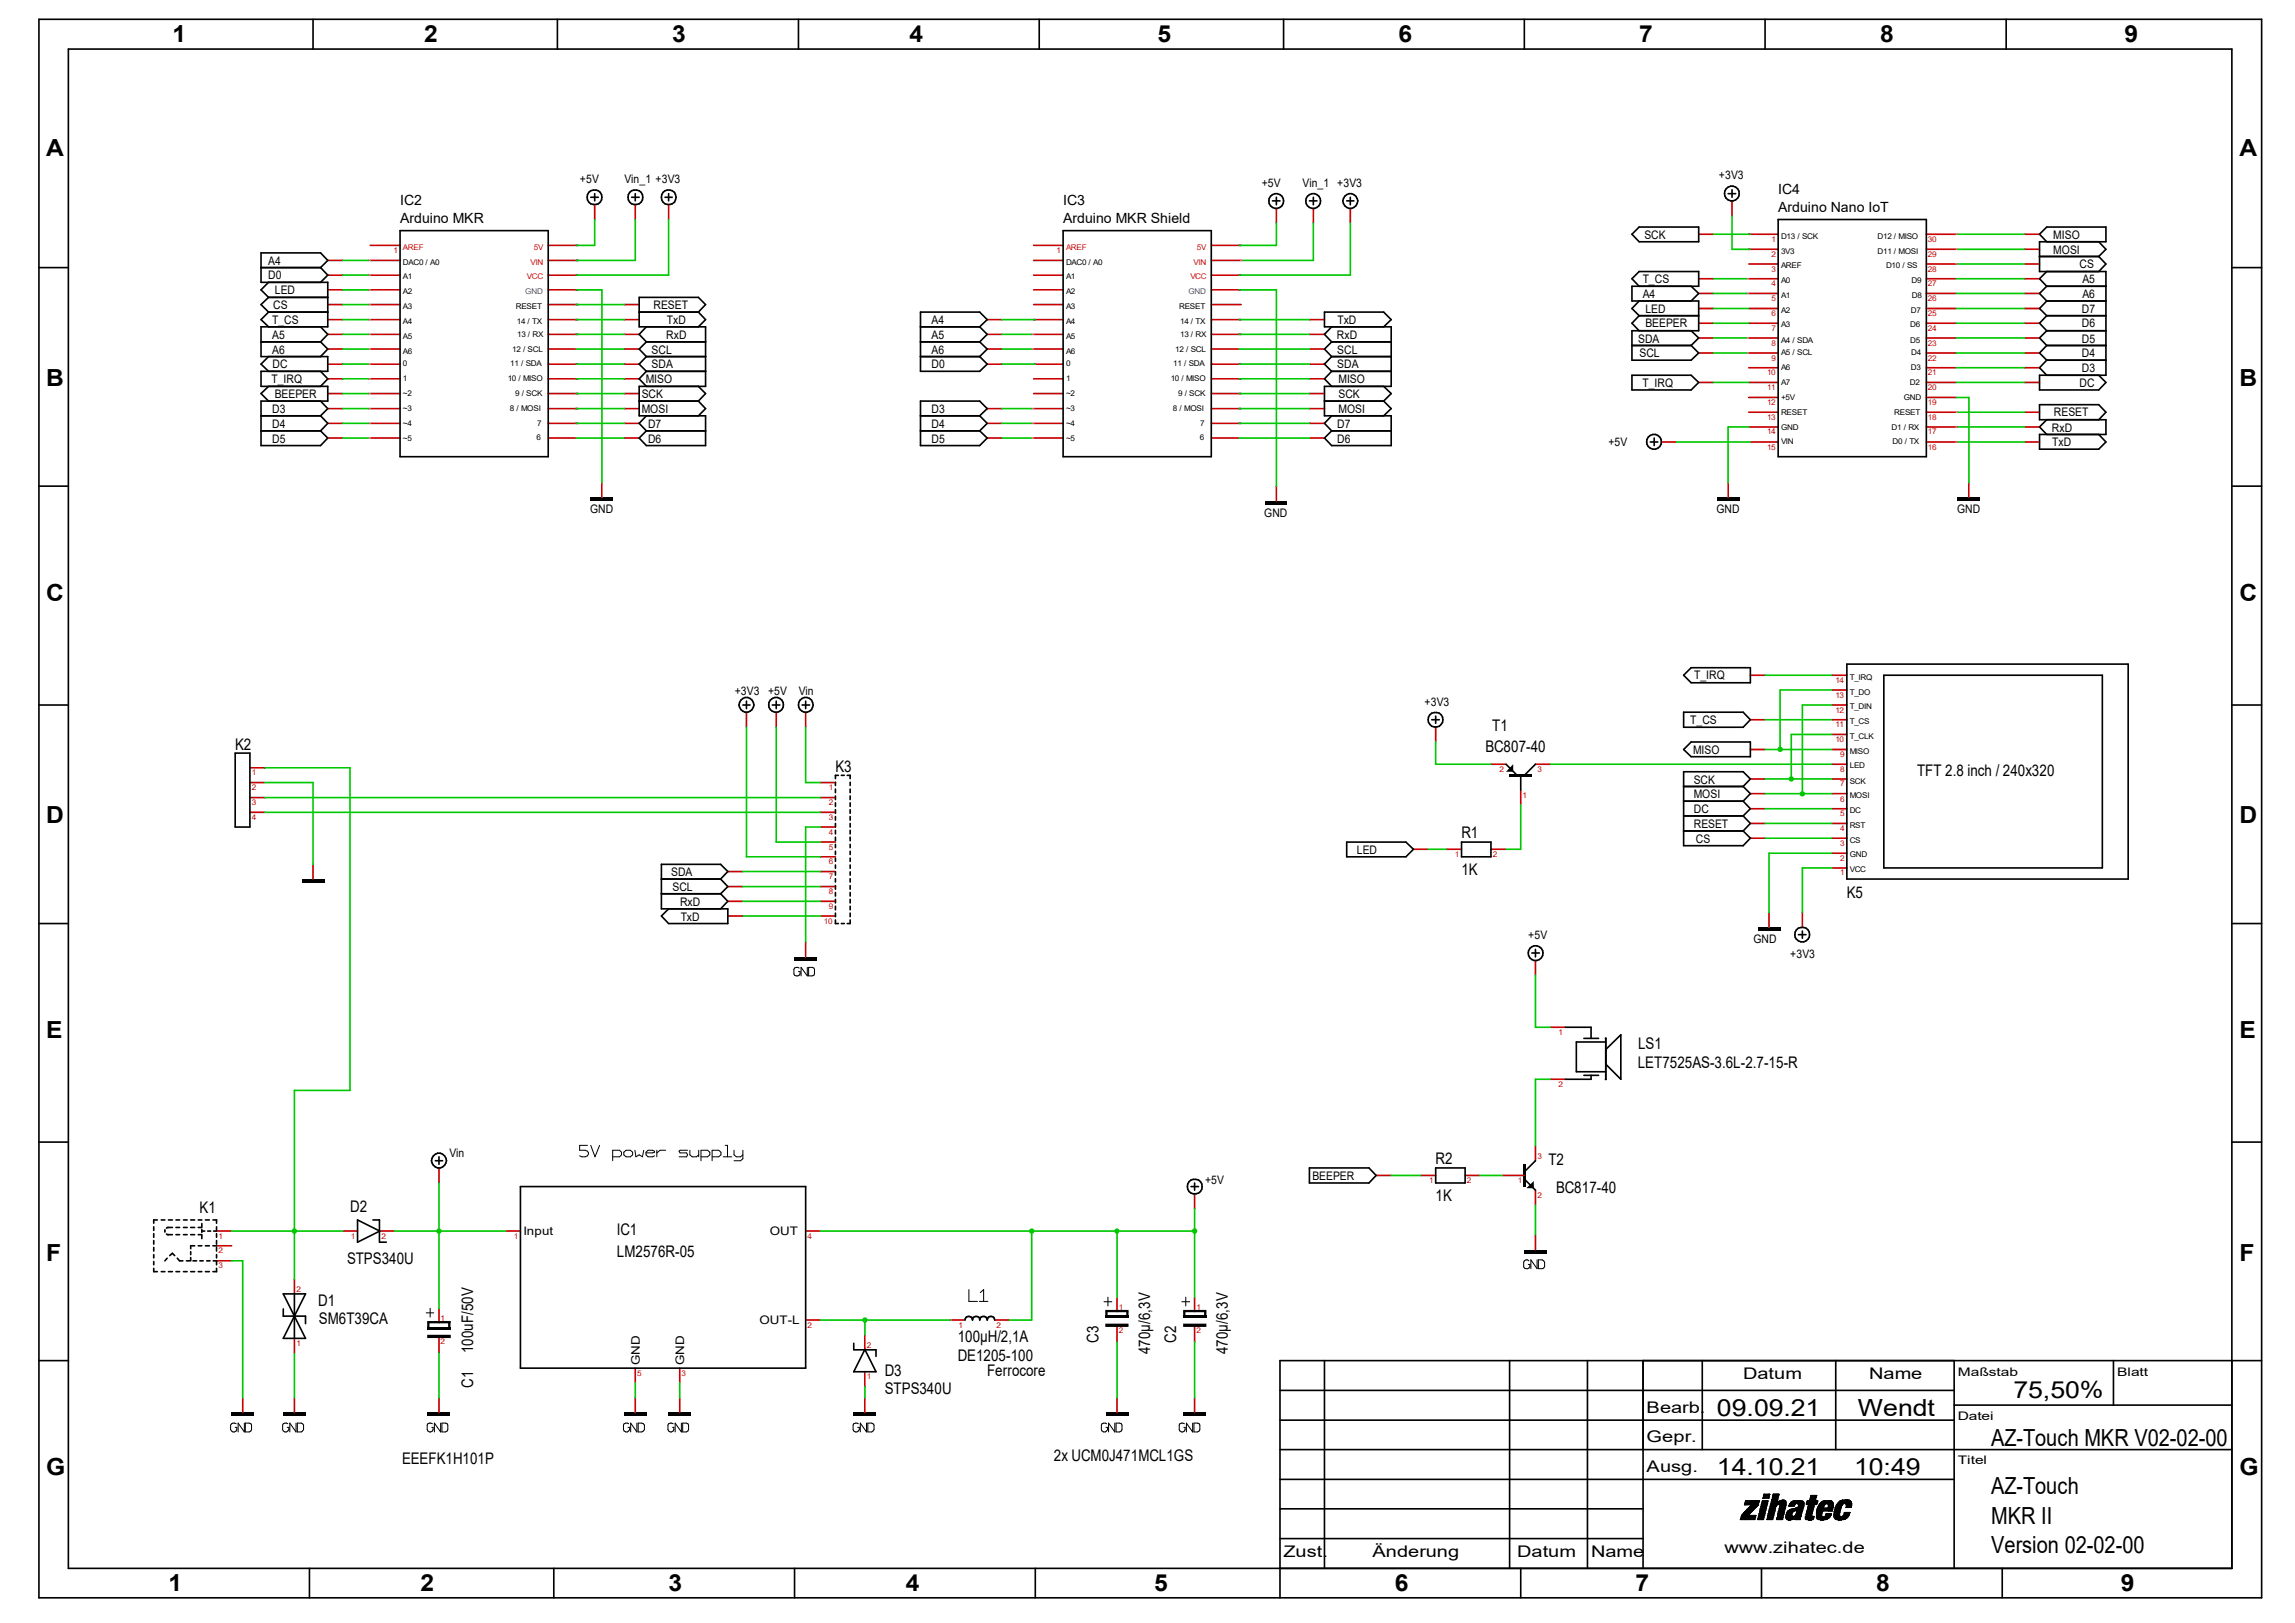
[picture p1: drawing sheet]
<svg xmlns="http://www.w3.org/2000/svg" width="297mm" height="210mm" viewBox="0 0 297 210" stroke-linecap="round" stroke-linejoin="round" font-family="sans-serif">
<defs><g id="words">
<g font-size="3" fill="#000001">
<text x="22.3" y="5.4">1</text>
<text x="54.9" y="5.4">2</text>
<text x="87" y="5.4">3</text>
<text x="117.7" y="5.4">4</text>
<text x="149.8" y="5.4">5</text>
<text x="181" y="5.4">6</text>
<text x="212.1" y="5.4">7</text>
<text x="243.3" y="5.4">8</text>
<text x="275" y="5.4">9</text>
<text x="6" y="20.2">A</text>
<text x="289.8" y="20.2">A</text>
<text x="6" y="50">B</text>
<text x="289.8" y="50">B</text>
<text x="6" y="77.8">C</text>
<text x="289.8" y="77.8">C</text>
<text x="6" y="106.6">D</text>
<text x="289.8" y="106.6">D</text>
<text x="6" y="134.4">E</text>
<text x="289.8" y="134.4">E</text>
<text x="6" y="163.2">F</text>
<text x="289.8" y="163.2">F</text>
<text x="222.2" y="183.3">09.09.21</text>
<text x="240.5" y="183.3">Wendt</text>
<text x="260.6" y="180.9">75,50%</text>
<text x="6" y="190.9">G</text>
<text x="222.2" y="190.9">14.10.21</text>
<text x="239.9" y="190.9">10:49</text>
<text x="257.7" y="187.1">AZ-Touch MKR V02-02-00</text>
<text x="289.8" y="190.9">G</text>
<text x="257.7" y="197.2">MKR II</text>
<text x="257.7" y="193.3">AZ-Touch</text>
<text x="257.7" y="201">Version 02-02-00</text>
<text x="21.8" y="205.8">1</text>
<text x="54.4" y="205.8">2</text>
<text x="86.5" y="205.8">3</text>
<text x="117.2" y="205.8">4</text>
<text x="149.4" y="205.8">5</text>
<text x="180.5" y="205.8">6</text>
<text x="211.7" y="205.8">7</text>
<text x="242.8" y="205.8">8</text>
<text x="274.5" y="205.8">9</text>
</g>
<g font-size="2.1" fill="#000001">
<text x="193.1" y="94.6">T1</text>
<text x="30.4" y="97">K2</text>
<text x="108.1" y="99.9">K3</text>
<text x="192.2" y="97.3">BC807-40</text>
<text x="248.1" y="100.4">TFT 2.8 inch / 240x320</text>
<text x="189.1" y="113.3">1K</text>
<text x="189.1" y="108.5">R1</text>
<text x="239" y="116.2">K5</text>
<text x="212" y="135.8">LS1</text>
<text x="212" y="138.3">LET7525AS-3.6L-2.7-15-R</text>
<text x="185.8" y="155.4">1K</text>
<text x="185.8" y="150.7">R2</text>
<text x="200.4" y="150.7">T2</text>
<text x="201.4" y="154.4">BC817-40</text>
<text x="25.8" y="157">K1</text>
<text x="45.3" y="156.9">D2</text>
<text x="79.8" y="159.8">IC1</text>
<text x="44.9" y="163.6">STPS340U</text>
<text x="79.8" y="162.6">LM2576R-05</text>
<text x="41.2" y="169">D1</text>
<text x="41.3" y="171.4">SM6T39CA</text>
<text x="123.9" y="173.7">100µH/2,1A</text>
<text x="142.2" y="173.8" transform="rotate(-90 142.2 173.8)">C3</text>
<text x="152.2" y="173.8" transform="rotate(-90 152.2 173.8)">C2</text>
<text x="61.2" y="179.6" transform="rotate(-90 61.2 179.6)">C1</text>
<text x="61.2" y="175.1" transform="rotate(-90 61.2 175.1)">100uF/50V</text>
<text x="114.5" y="178">D3</text>
<text x="123.9" y="176.1">DE1205-100</text>
<text x="127.8" y="178">Ferrocore</text>
<text x="148.8" y="175.2" transform="rotate(-90 148.8 175.2)">470µ/6,3V</text>
<text x="158.9" y="175.2" transform="rotate(-90 158.9 175.2)">470µ/6,3V</text>
<text x="225.6" y="178.5">Datum</text>
<text x="241.9" y="178.5">Name</text>
<text x="114.5" y="180.4">STPS340U</text>
<text x="213.1" y="182.8">Bearb.</text>
<text x="52" y="189.5">EEEFK1H101P</text>
<text x="136.4" y="189">2x UCM0J471MCL1GS</text>
<text x="213.1" y="190.5">Ausg.</text>
<text x="213.1" y="186.6">Gepr.</text>
<text x="166.1" y="201.5">Zust.</text>
<text x="177.6" y="201.5">Änderung</text>
<text x="196.3" y="201.5">Datum</text>
<text x="205.9" y="201.5">Name</text>
<text x="223.2" y="201">www.zihatec.de</text>
</g>
<g font-size="1.8" fill="#000001">
<text x="51.8" y="28.9">Arduino MKR</text>
<text x="51.8" y="26.5">IC2</text>
<text x="137.6" y="28.9">Arduino MKR Shield</text>
<text x="137.6" y="26.5">IC3</text>
<text x="230.1" y="27.4">Arduino Nano IoT</text>
<text x="230.1" y="25.1">IC4</text>
</g>
<g font-size="1.5" fill="#000001">
<text x="75.1" y="23.7">+5V</text>
<text x="80.8" y="23.7">Vin_1 +3V3</text>
<text x="222.5" y="23.2">+3V3</text>
<text x="163.3" y="24.2">+5V</text>
<text x="168.6" y="24.2">Vin_1 +3V3</text>
<text x="34.7" y="34.2">A4</text>
<text x="212.8" y="30.9">SCK</text>
<text x="265.7" y="32.8">MOSI</text>
<text x="265.7" y="30.9">MISO</text>
<text x="269.1" y="34.7">CS</text>
<text x="34.7" y="36.2">D0</text>
<text x="35.2" y="41.9">T_CS</text>
<text x="35.3" y="40">CS</text>
<text x="35.6" y="38.1">LED</text>
<text x="84.6" y="40">RESET</text>
<text x="86.3" y="41.9">TxD</text>
<text x="120.6" y="41.9">A4</text>
<text x="173.1" y="41.9">TxD</text>
<text x="212.6" y="36.7">T_CS</text>
<text x="212.6" y="38.6">A4</text>
<text x="212.9" y="40.5">LED</text>
<text x="269.4" y="40.5">D7</text>
<text x="269.5" y="38.6">A6</text>
<text x="269.5" y="36.7">A5</text>
<text x="35.2" y="45.8">A6</text>
<text x="35.2" y="43.8">A5</text>
<text x="35.3" y="47.7">DC</text>
<text x="84.3" y="47.7">SDA</text>
<text x="84.3" y="45.8">SCL</text>
<text x="86.2" y="43.8">RxD</text>
<text x="120.6" y="47.7">D0</text>
<text x="120.6" y="45.8">A6</text>
<text x="120.6" y="43.8">A5</text>
<text x="173" y="43.8">RxD</text>
<text x="173.1" y="47.7">SDA</text>
<text x="173.1" y="45.8">SCL</text>
<text x="212" y="44.3">SDA</text>
<text x="212.2" y="46.2">SCL</text>
<text x="212.9" y="42.4">BEEPER</text>
<text x="269.4" y="42.4">D6</text>
<text x="269.4" y="44.3">D5</text>
<text x="269.4" y="46.2">D4</text>
<text x="35.1" y="49.6">T_IRQ</text>
<text x="35.2" y="53.4">D3</text>
<text x="35.6" y="51.5">BEEPER</text>
<text x="83.1" y="51.5">SCK</text>
<text x="83.1" y="53.4">MOSI</text>
<text x="83.6" y="49.6">MISO</text>
<text x="120.6" y="53.4">D3</text>
<text x="173.2" y="49.6">MISO</text>
<text x="173.2" y="51.5">SCK</text>
<text x="173.2" y="53.4">MOSI</text>
<text x="212.6" y="50.1">T_IRQ</text>
<text x="265.8" y="53.9">RESET</text>
<text x="269.1" y="50.1">DC</text>
<text x="269.4" y="48.1">D3</text>
<text x="35.2" y="57.3">D5</text>
<text x="35.2" y="55.3">D4</text>
<text x="83.9" y="57.3">D6</text>
<text x="83.9" y="55.3">D7</text>
<text x="120.6" y="57.3">D5</text>
<text x="120.6" y="55.3">D4</text>
<text x="173.1" y="57.3">D6</text>
<text x="173.1" y="55.3">D7</text>
<text x="208.2" y="57.7">+5V</text>
<text x="265.6" y="55.8">RxD</text>
<text x="265.6" y="57.7">TxD</text>
<text x="76.4" y="66.4">GND</text>
<text x="163.6" y="66.9">GND</text>
<text x="222.1" y="66.4">GND</text>
<text x="253.3" y="66.4">GND</text>
<text x="95.1" y="89.9">+3V3</text>
<text x="99.4" y="89.9">+5V</text>
<text x="103.4" y="89.9">Vin</text>
<text x="219.2" y="87.9">T_IRQ</text>
<text x="184.4" y="91.3">+3V3</text>
<text x="218.7" y="93.7">T_CS</text>
<text x="219.1" y="97.5">MISO</text>
<text x="219.2" y="101.4">SCK</text>
<text x="219.2" y="103.3">MOSI</text>
<text x="219.2" y="105.2">DC</text>
<text x="219.2" y="107.1">RESET</text>
<text x="86.9" y="113.4">SDA</text>
<text x="175.6" y="110.5">LED</text>
<text x="219.5" y="109.1">CS</text>
<text x="87" y="115.3">SCL</text>
<text x="88" y="117.2">RxD</text>
<text x="88.1" y="119.1">TxD</text>
<text x="197.8" y="121.5">+5V</text>
<text x="226.9" y="122">GND</text>
<text x="231.7" y="123.9">+3V3</text>
<text x="58.2" y="149.8">Vin</text>
<text x="156" y="153.2">+5V</text>
<text x="169.8" y="152.7">BEEPER</text>
<text x="67.7" y="159.8">Input</text>
<text x="99.6" y="159.8">OUT</text>
<text x="98.3" y="171.4">OUT-L</text>
<text x="82.8" y="176.7" transform="rotate(-90 82.8 176.7)">GND</text>
<text x="88.6" y="176.7" transform="rotate(-90 88.6 176.7)">GND</text>
<text x="253.4" y="178">Maßstab</text>
<text x="274" y="178">Blatt</text>
<text x="253.4" y="183.8">Datei</text>
<text x="253.4" y="189.5">Titel</text>
</g>
<g font-size="1" fill="#c80000">
<text x="50.9" y="32.7">1</text>
<text x="136.7" y="32.7">1</text>
<text x="229.3" y="35.1">3</text>
<text x="229.3" y="33.2">2</text>
<text x="229.3" y="31.3">1</text>
<text x="249.5" y="35.1">28</text>
<text x="249.5" y="33.2">29</text>
<text x="249.5" y="31.3">30</text>
<text x="229.3" y="40.9">6</text>
<text x="229.3" y="39">5</text>
<text x="229.3" y="37">4</text>
<text x="249.5" y="40.9">25</text>
<text x="249.5" y="39">26</text>
<text x="249.5" y="37">27</text>
<text x="229.3" y="46.7">9</text>
<text x="229.3" y="44.7">8</text>
<text x="229.3" y="42.8">7</text>
<text x="249.5" y="46.7">22</text>
<text x="249.5" y="44.7">23</text>
<text x="249.5" y="42.8">24</text>
<text x="228.7" y="52.4">12</text>
<text x="228.7" y="50.5">11</text>
<text x="228.7" y="48.6">10</text>
<text x="249.5" y="52.4">19</text>
<text x="249.5" y="50.5">20</text>
<text x="249.5" y="48.6">21</text>
<text x="228.7" y="56.2">14</text>
<text x="228.7" y="54.3">13</text>
<text x="228.7" y="58.2">15</text>
<text x="249.5" y="58.2">16</text>
<text x="249.5" y="56.2">17</text>
<text x="249.5" y="54.3">18</text>
<text x="237.5" y="88.4">14</text>
<text x="237.5" y="90.3">13</text>
<text x="237.5" y="92.2">12</text>
<text x="237.5" y="94.1">11</text>
<text x="32.6" y="100.3">1</text>
<text x="194.1" y="99.9">2</text>
<text x="199" y="99.9">3</text>
<text x="237.5" y="96">10</text>
<text x="238.2" y="98">9</text>
<text x="238.2" y="99.9">8</text>
<text x="238.2" y="101.8">7</text>
<text x="32.6" y="106.1">4</text>
<text x="32.6" y="104.2">3</text>
<text x="32.6" y="102.3">2</text>
<text x="107.3" y="106.1">3</text>
<text x="107.3" y="104.2">2</text>
<text x="107.3" y="102.3">1</text>
<text x="197" y="103.2">1</text>
<text x="238.2" y="103.7">6</text>
<text x="238.2" y="105.6">5</text>
<text x="238.2" y="107.5">4</text>
<text x="107.3" y="113.8">7</text>
<text x="107.3" y="111.8">6</text>
<text x="107.3" y="109.9">5</text>
<text x="107.3" y="108">4</text>
<text x="188.3" y="110.9">1</text>
<text x="193.2" y="110.9">2</text>
<text x="238.2" y="109.5">3</text>
<text x="238.2" y="111.4">2</text>
<text x="238.2" y="113.3">1</text>
<text x="106.6" y="119.5">10</text>
<text x="107.3" y="117.6">9</text>
<text x="107.3" y="115.7">8</text>
<text x="201.7" y="133.9">1</text>
<text x="201.7" y="140.6">2</text>
<text x="199" y="149.9">3</text>
<text x="185" y="153.1">1</text>
<text x="189.8" y="153.1">2</text>
<text x="196.4" y="153.1">1</text>
<text x="199" y="155">2</text>
<text x="28.3" y="160.3">1</text>
<text x="45.4" y="160.3">1</text>
<text x="49.4" y="160.3">2</text>
<text x="66.5" y="160.3">1</text>
<text x="104.5" y="160.3">4</text>
<text x="28.3" y="162.2">2</text>
<text x="28.3" y="164.1">3</text>
<text x="38.4" y="167.2">2</text>
<text x="57" y="173.9">2</text>
<text x="57" y="170.9">1</text>
<text x="104.5" y="171.8">2</text>
<text x="124" y="171.8">1</text>
<text x="128.9" y="171.8">2</text>
<text x="144.8" y="172.5">2</text>
<text x="144.8" y="169.5">1</text>
<text x="154.9" y="172.5">2</text>
<text x="154.9" y="169.5">1</text>
<text x="38.4" y="174.2">1</text>
<text x="82.5" y="178">5</text>
<text x="88.2" y="178">3</text>
<text x="112.2" y="174.4">2</text>
<text x="112.2" y="178.5">1</text>
</g>
<g font-size="1" fill="#000001">
<text x="52.2" y="34.2">DAC0 / A0</text>
<text x="138" y="34.2">DAC0 / A0</text>
<text x="230.5" y="34.7">AREF</text>
<text x="230.5" y="32.8">3V3</text>
<text x="52.2" y="36.2">A1</text>
<text x="138" y="36.2">A1</text>
<text x="66.9" y="43.6">13 / RX</text>
<text x="152.7" y="43.6">13 / RX</text>
<text x="230.5" y="47.9">A6</text>
<text x="247.4" y="46">D4</text>
<text x="52.2" y="49.4">1</text>
<text x="66" y="53.2">8 / MOSI</text>
<text x="138" y="49.4">1</text>
<text x="151.8" y="53.2">8 / MOSI</text>
<text x="52.2" y="57">~5</text>
<text x="138" y="57">~5</text>
<text x="230.5" y="55.6">GND</text>
<text x="230.5" y="57.5">VIN</text>
<text x="244.8" y="55.6">D1 / RX</text>
<text x="239.4" y="87.9">T_IRQ</text>
<text x="239.4" y="89.9">T_DO</text>
<text x="239.4" y="91.8">T_DIN</text>
<text x="239.4" y="93.7">T_CS</text>
<text x="239.4" y="95.6">T_CLK</text>
<text x="239.4" y="97.5">MISO</text>
<text x="239.4" y="99.4">LED</text>
<text x="239.4" y="101.4">SCK</text>
<text x="239.4" y="103.3">MOSI</text>
<text x="239.4" y="105.2">DC</text>
<text x="239.4" y="107.1">RST</text>
<text x="239.4" y="109.1">CS</text>
<text x="239.4" y="111">GND</text>
<text x="239.4" y="112.9">VCC</text>
</g>
<g font-size="1" fill="#f00">
<text x="52.2" y="32.3">AREF</text>
<text x="68.7" y="34.2">VIN</text>
<text x="69.1" y="32.3">5V</text>
<text x="138" y="32.3">AREF</text>
<text x="154.5" y="34.2">VIN</text>
<text x="154.9" y="32.3">5V</text>
<text x="68.2" y="36.2">VCC</text>
<text x="154" y="36.2">VCC</text>
</g>
<g font-size="1">
<text x="230.5" y="30.9">D13 / SCK</text>
<text x="243" y="32.9">D11 / MOSI</text>
<text x="243" y="31">D12 / MISO</text>
<text x="244.1" y="34.7">D10 / SS</text>
<text x="52.2" y="41.9">A4</text>
<text x="52.2" y="40">A3</text>
<text x="52.2" y="38.1">A2</text>
<text x="66.8" y="40">RESET</text>
<text x="66.9" y="41.9">14 / TX</text>
<text x="138" y="41.9">A4</text>
<text x="138" y="40">A3</text>
<text x="138" y="38.1">A2</text>
<text x="152.6" y="40">RESET</text>
<text x="152.7" y="41.9">14 / TX</text>
<text x="230.5" y="40.5">A2</text>
<text x="230.5" y="38.6">A1</text>
<text x="230.5" y="36.7">A0</text>
<text x="247.3" y="40.5">D7</text>
<text x="247.4" y="36.7">D9</text>
<text x="247.4" y="38.6">D8</text>
<text x="52.2" y="47.4">0</text>
<text x="52.2" y="45.8">A6</text>
<text x="52.2" y="43.8">A5</text>
<text x="66" y="47.4">11 / SDA</text>
<text x="66.3" y="45.5">12 / SCL</text>
<text x="138" y="47.4">0</text>
<text x="138" y="45.8">A6</text>
<text x="138" y="43.8">A5</text>
<text x="151.8" y="47.4">11 / SDA</text>
<text x="152.1" y="45.5">12 / SCL</text>
<text x="230.5" y="46">A5 / SCL</text>
<text x="230.5" y="44.3">A4 / SDA</text>
<text x="230.5" y="42.4">A3</text>
<text x="247.2" y="44.3">D5</text>
<text x="247.2" y="42.4">D6</text>
<text x="247.3" y="47.9">D3</text>
<text x="52.2" y="53.2">~3</text>
<text x="52.2" y="51.3">~2</text>
<text x="65.7" y="49.4">10 / MISO</text>
<text x="66.7" y="51.3">9 / SCK</text>
<text x="138" y="53.2">~3</text>
<text x="138" y="51.3">~2</text>
<text x="151.5" y="49.4">10 / MISO</text>
<text x="152.5" y="51.3">9 / SCK</text>
<text x="230.5" y="53.7">RESET</text>
<text x="230.5" y="51.7">+5V</text>
<text x="230.5" y="49.8">A7</text>
<text x="245.1" y="53.7">RESET</text>
<text x="246.4" y="51.7">GND</text>
<text x="247.2" y="49.8">D2</text>
<text x="52.2" y="55.1">~4</text>
<text x="69.4" y="56.9">6</text>
<text x="69.5" y="55.1">7</text>
<text x="138" y="55.1">~4</text>
<text x="155.3" y="56.9">6</text>
<text x="155.3" y="55.1">7</text>
<text x="244.9" y="57.5">D0 / TX</text>
</g>
<g font-size="1" fill="#00f">
<text x="68" y="38.1">GND</text>
<text x="153.8" y="38.1">GND</text>
</g>
</g></defs>
<g fill="none" stroke="#000001" stroke-width=".13">
<path d="M76 148.2h-1v.6h.7l.3 .2 .2 .3a.74 .74 0 0 1-1.2 .3M76.5 148.2l.5 1.5 .6-1.5M79.3 149.7h.9l.2-.3v-.3l-.2-.3h-.9v1.4M80.7 149.1l.3-.3h.6l.3 .3v.3l-.3 .3h-.6l-.3-.3zM82.2 148.8l.1 .9 .4-.3 .4 .3 .2-.9M83.6 149.2h.9l.2-.1v-.1l-.2-.2h-.6l-.3 .3v.3l.3 .3h.6l.2-.1M85 148.8v.9M86.1 148.8h-.7l-.4 .4M89 148.8h-1l-.1 .2 .1 .2h.9l.1 .2-.1 .3h-1M89.3 148.8v.6l.3 .3h.5l.3-.3M90.4 148.8v.9M90.7 149.7h.9l.3-.3v-.3l-.3-.3h-.9v1.4"/>
<path d="M92.2 149.7h.8l.3-.3v-.3l-.3-.3h-.8v1.4M93.6 149.7h1.1M93.9 148.2h.2v1.5M95 148.8v.6l.3 .3h.5l.3-.3M96.1 148.8v1.1l-.3 .3h-.8M225.3 196.5h1.8M225.3 196.6h1.8M225.3 196.5v.1M225.3 196.3h1.9M225.3 196.4h1.9M225.3 196.3v.3M225.4 196.1h1.8"/>
<path d="M225.4 196.1v.5M225.8 194.7h1.8M225.8 194.6h1.8M225.8 194.6v.1h1.8M225.8 194.4h1.8M225.8 194.4v.3M225.9 194.2h1.8M225.9 194.3h1.8M226.4 196.1l-1-.1v.6M226.6 194.2v1.5h-.9v.9M226.7 194.2v1.4h-.9v1M226.8 194.2v1.3h-.9v1.1"/>
<path d="M226.9 194.2v1.3h-1v1.1M226.9 194.2v1.2h-.9v1.2M226.9 194.2v1.2h-.8v1.2M227 194.2v1.1h-.9v1.3M227.1 194.2v1h-.9v1.4M227.1 196.1v.5h-1.9h1.9M227.2 194.2v.9h-.9v1.5M227.2 196.4l-1.9 .1M227.2 196.1v.3M227.2 196.1v.1l-1.9 .1M227.2 194.2v.9h-.8v1.5M227.3 194.2v.8h-.9v.9l-.9 .1v.6"/>
<path d="M227.4 194.2v.7h-1v1h-.8v.7M227.4 194.2v.7h-.9v.9h-.8M227.5 196.6h.8M227.5 194.2v.7h-.9l-1.2 1.2M227.5 196.3h.8M227.5 194.2v.6l-1-.1M227.5 196.3v.3M227.5 196.5v.1M227.6 194.6h-1.8M227.6 196.1h.8M227.6 194.7l-1.2 1.2h-.8v.7M227.6 194.2v.5"/>
<path d="M227.6 196.1v.5M227.6 196.3h-.1M227.6 194.4v.1h-1.8M227.6 195.9h.8M227.6 194.2v.2M227.6 195.9v.7M227.6 196v.1M227.7 194.3v-.1h-1.8v.5M227.7 194.3l-.1 .1h-1.8M227.7 195.6v1M227.7 195.6h.8M227.7 195.8l-.1 .1"/>
<path d="M227.8 195.4h.8M227.8 195.4v1.2M227.8 195.6h-.1M227.8 195.2h.8M227.8 195.2v1.4M227.8 195.4h.1M227.9 194.9v1.7M227.9 194.9h.7M227.9 195.1l-.1 .1M227.9 194.7v1.9M227.9 194.7h.8M227.9 194.9h.1"/>
<path d="M228 194.5v2.1M228 194.5h.8M228 194.7h-.1M228 194.3v2.3M228 194.3h.8M228 194.4v.1M228.1 194.2l-.1 .1M228.1 193.8l.8 .1M228.1 194.2v2.4M228.1 193.8h.8M228.2 193.6v.3M228.2 194.2v2.4h-.7"/>
<path d="M228.2 193.6h.8M228.2 193.7h.7M228.3 193.4v.5M228.3 194.2v2.4M228.3 193.4h.8M228.3 193.5h.7M228.3 196.6h-.1M228.3 193.3v.6M228.3 194.2v2.1M228.3 193.3h.7M228.3 196.3v.1M228.3 193.3v.1"/>
<path d="M228.4 194.2v1.9M228.4 196.1h-.1M228.4 194.2v1.7M228.4 195.9h.1M228.5 194.2v1.4M228.5 195.6l-.1 .1M228.6 194.2v1.2M228.6 195.4l-.1 .1M228.6 194.2v1M228.6 195.2h.1M228.6 194.2v.7M228.6 194.9v.1"/>
<path d="M228.7 196.3h.8M228.7 194.2v.5M228.7 196.3v.3M228.7 194.7l-.1 .1M228.8 196.1h.8M228.8 194.2v.3M228.8 196.1v.5M228.8 196.3h-.1M228.8 194.5l-.1 .1M228.8 194.3v-.1h-.7v2.4M228.8 195.9h.8M228.8 195.9v.7"/>
<path d="M228.8 196v.1M228.8 194.3v.1M228.9 193.3v.6M228.9 195.6v1M228.9 195.6h.8M228.9 195.8l-.1 .1M228.9 195.4h.8M228.9 193.3v.5M228.9 195.4v1.2M228.9 193.8h-.7h-.1M228.9 195.6h.1M228.9 193.8v.1"/>
<path d="M229 195.2h.8M229 193.3v.3M229 195.2v1.4M229 193.5l-.8 .1M229 193.6l-.1 .1h-.7M229 193.3l.1 .1M229 195.4h-.1M229.1 194.9v1.7M229.1 194.9h.8M229.1 193.4h-.8M229.1 195.1l-.1 .1M229.1 194.7v1.9"/>
<path d="M229.1 194.7h.9M229.1 194.9h.1M229.2 194.5v2.1M229.2 194.6h1.9M229.2 194.5h1.9M229.2 194.3v2.3M229.2 194.4h1.9M229.2 194.3h.8M229.3 194.1v2.5M229.3 194.1h.8M229.3 194.2l-.1 .1M229.4 193.8v2.8"/>
<path d="M229.4 193.8h.7M229.4 194l-.1 .1M229.4 193.6v3h-.8M229.4 193.8h.1M229.4 193.4v3.2M229.4 196.6h-.8M229.4 193.4h.9M229.5 193.3v3M229.5 193.3h.7M229.5 196.3l-.1 .1M229.5 193.3l-.1 .1M229.6 193.3v2.8"/>
<path d="M229.6 196.1h-.1M229.6 193.3v2.6M229.6 195.9h.1M229.7 193.3v2.3M229.7 195.6l-.1 .1M229.7 193.3v2.1M229.7 195.4v.1M229.8 193.3v1.9M229.8 195.2h-.1M229.9 193.3v1.6M229.9 194.9l-.1 .1M229.9 196.6h.7"/>
<path d="M229.9 196.6h.8M229.9 194.9h.1M230 196.4h.8M230 193.3l-.1 1.5M230 196.4v.2M230 196.5l-.1 .1M230 196.1h.8M230 193.3v1M230 194.3v.1v.3M230 196.1v.5M230 196.3v.1M230.1 195.9h.8"/>
<path d="M230.1 193.3v.8M230.1 195.9v.7M230.1 196l-.1 .1M230.1 194.7h-.1M230.1 194.1h-.1M230.1 193.3v.5M230.1 195.6v1M230.1 195.7h.8M230.1 195.6h.8M230.1 195.8v.1M230.1 193.8v.1M230.2 195.5h.8"/>
<path d="M230.2 195.4h.8M230.2 194.3h.9v.1M230.2 193.3v.2M230.2 194.3v.4M230.2 195.4v1.2M230.2 193.5l-.8 .1M230.2 193.3l.1 .1M230.2 195.6h-.1M230.2 194.3l-.1 .1M230.3 195.2h.8M230.3 195.2v1.4M230.3 194.7l.1 .1h.7"/>
<path d="M230.3 195.4h-.1M230.3 193.4h-.1M230.3 194.2v.5h.8M230.3 194.2h.8M230.3 194.9v1.7M230.3 194.9h.8M230.3 195h.8M230.3 195.1v.1M230.3 194.2v.1M230.4 194.9h-.1M230.4 194.2v2.4M230.4 194.2h.7"/>
<path d="M230.5 194.2v2.4M230.6 194.1v2.5M230.6 194.1h.3M230.7 194.1v2.5M230.7 196.6h-.1M230.8 194.1v2.3M230.8 196.4h-.1M230.8 194.1v2M230.8 196.1v.1M230.9 194.1v1.8M230.9 194.1v1.6M230.9 195.9l-.1 .1"/>
<path d="M230.9 195.7h.1M231 194.2v1.3M231 195.5h-.1M231.1 194.2v1M231.1 194.2h.1M231.1 195.2l-.1 .1M231.1 196.3h2M231.1 196.2h2M231.1 196.2v-.1h.8v.5M231.1 196.3v.1h1.9M231.1 194.2v.8M231.1 196.2v.1"/>
<path d="M231.1 195v.1M231.1 194.7h-2M231.1 194.4h-1.9v.1M231.1 196.4h1.9M231.1 194.4h-1v.3M231.1 196h.8M231.1 194.4v.4M231.1 196v.5M231.1 194.8v.1M231.2 196.6h.9M231.2 195.8h.7M231.2 195.8v.8"/>
<path d="M231.2 196.6h.1M231.2 195.9l-.1 .1M231.3 196.6h.6M231.3 195.7v.9M231.3 195.7l-.1 .1M231.3 195.6v1M231.4 195.5h1M231.4 195.5v1.2M231.4 196.7h.3M231.4 195.5l-.1 .1M231.5 194.9h.7M231.6 194.7h.7"/>
<path d="M231.6 194.7v.2M231.6 195.4h1.7M231.6 194.6v.3M231.6 195.4v1.3M231.6 195.4l-.1 .1v1.2M231.7 194.4h1.8M231.7 194.4v.5M231.8 195.3l-.1 1.4M231.8 194.4h1.6M231.8 194.4v.5M231.8 195.3v1.3M231.8 194.4h-.1"/>
<path d="M231.9 196.1l.1 .1M231.9 195.2h1.4M231.9 194.3h1.4M231.9 195.2v1.4M231.9 194.3v.6M231.9 195.2v.6M231.9 195.8v.1M231.9 194.3v.1M232 195.2v.5h-.7M232 196.6h-.1M232.1 194.2h1.2M232.1 195.2v.4h-.8v.1"/>
<path d="M232.1 194.2v.7M232.1 196.2v.4M232.1 194.2l-.1 .1M232.1 196.2v.4h-.9l-.1-.1M232.2 195.2h1.1M232.2 196.2v.3h-1.1M232.2 194.2h.8M232.2 195.2l-.1 .4h-.8M232.2 194.2v.7M232.2 195.2v.3l-.3 .2M232.2 194.2h-.1M232.2 196.4l-.1 .2"/>
<path d="M232.2 194.9h.1M232.3 195.5h-.9v1.2M232.3 196.6h.7M232.3 194.7l-.7 .1-.1 .1M232.3 194.2v.5M232.3 195.2v.3M232.3 194.2v.4h-.7M232.3 196.6h.1M232.3 195.5h.1M232.4 195.1h.9M232.4 194.6l-.1 .1h-.7M232.4 196h.7"/>
<path d="M232.4 195.1v.4M232.4 196v.6M232.4 196l-.2 .2M232.4 195.1l-.1 .1M232.5 195.9h.7M232.5 195.9v.7M232.5 195.9l-.1 .1M232.5 195.4l-.1 .1M232.5 195.4l.8 .1M232.5 195.6v1M232.5 195.6h.8M232.5 195.8v.1"/>
<path d="M232.6 195.1v1.5M232.6 195.5l-.1 .1M232.6 195.1h-.1M232.6 194.6l.2 .1M232.7 194.2v.4h.8M232.7 194.2v.5h.8M232.7 194.9v1.7M232.7 194.9l-.1 .2v1.5M232.7 194.9h.8M232.8 194.2v2.4M232.8 194.8l-.1 .1M232.9 194.2v2.4"/>
<path d="M233 194.2v2.4M233 194.2v2.4h-.7M233 194.2h.1v2.1M233.1 196.3h-2M233.1 194.2v1.9M233.1 196.1h-.8v.5M233.1 196.1h-.8v.4M233.2 194.2v1.7M233.2 195.9h-.1M233.3 194.2v1.4M233.3 194.2v1.3M233.3 195.6l-.1 .1"/>
<path d="M233.3 195.4h-1.7v1.3M233.3 195.5h.1M233.3 195.2l-1.5 .1M233.3 194.3v.9M233.3 194.3l.1 .1M233.4 195h-.7v1.6M233.4 195l-.8 .1M233.4 194.4v.6M233.5 194.6h-1.9v.3M233.5 194.5h-1.8l-.1 .1M233.5 194.4h-1.7v.5M233.5 194.4v.5"/>
<path d="M233.5 194.9h-.1M233.6 196.3h1.2M233.6 196.6h1.1M233.6 196.4h1.1M233.6 196.3v.3M233.6 196.6h.2M233.7 196v.6h1M233.7 196h.8M233.8 194.6h1.4M233.8 195.8v.8M233.8 195.8h.8M233.8 195.9l-.1 .1"/>
<path d="M233.8 195.5h.8M233.8 194.4h1.4M233.8 194.4v.3M233.8 195.5v1.1M233.8 195.7v.1M233.9 195.4h.8M233.9 194.2h1.3M233.9 195.4v1.2M233.9 195.5h-.1M233.9 195.1h.8M233.9 195.1v1.5M233.9 195.3v.1"/>
<path d="M234 194.9v1.7l.1 .1M234 194.9h.8M234 194.7h.1M234 195.1h-.1M234.1 194.2v2.5M234.1 196.7h.3M234.1 194.9h-.1M234.2 194v2.7M234.2 194.1l-.1 .1v2.5M234.2 194h.8M234.3 193.8v2.9M234.3 193.9l-.1 .1"/>
<path d="M234.3 193.5v3.2M234.3 193.5h.8M234.4 193.5v3.2M234.4 193.5h.7M234.4 193.5h-.1M234.5 193.5l-.1 3.2M234.5 196.1l.1 .1M234.6 193.5v2.3M234.6 195.8l-.1 .1M234.6 193.5v2M234.6 195.5v.1M234.7 196.2v.4h-.9"/>
<path d="M234.7 193.5v1.9M234.7 195.4h-.1M234.7 196.4l-1.1 .1M234.7 193.5v1.6M234.7 196.2v.2M234.7 195.1v.1M234.8 196.3h-1.2M234.8 193.5v1.4M234.8 194.9h-.1M234.8 193.5v1.2M234.9 193.5v1.2M234.9 194.1l.1 .1"/>
<path d="M235 193.5v.5M235 194l-.1 .1M235.1 196.3h.7v.4M235.1 196.2h.7v.5M235.1 196.4l.1 .1h1.4M235.1 195.9h.7M235.1 193.8h-.1h-.7M235.1 193.8h-.8M235.1 193.5v.3M235.1 195.7v.7M235.1 195.5h2.1M235.1 195.4h2.1"/>
<path d="M235.1 194.2v.5h-1.3v-.1M235.1 195.4v1h1.6v-.5M235.1 193.5v.1M235.2 195.3h2M235.2 195.2h2M235.2 194.5l-1.4 .1M235.2 194.6h-1.4M235.2 195.2v1.4h1.3v-.7M235.2 194.2v.4M235.2 194.4h-1.4M235.2 194.4v-.2h-1.3v.5M235.2 194.3h-1.3l-.1 .1"/>
<path d="M235.2 195.1v1.5h.1M235.2 195.1h.8M235.3 194.9v1.7h1.2M235.3 194.9h.7M235.3 196.6h1M235.3 194.9v1.7M235.3 194.9h.8M235.3 194.9h.1M235.4 194.7v1.9M235.4 194.8l-.1 .1M235.5 194.6v2M235.5 194.6h1.8"/>
<path d="M235.6 196.7h.4M235.8 194.4v2.3M235.8 194.4h1.4v1.1h-2.1M235.8 196.1l.1 .2M235.8 194.4l-.3 .2M235.8 195.9h.1M235.8 194.3h1.3v1.2M235.8 194.3v1.6M235.8 194.3v1.3M235.8 195.6v.1h-.7M235.8 195.6h-.7v.1M236 194.2h1"/>
<path d="M236 194.2v1.3M236 194.2l-.1 1.3-.1 .1M236 195.1h.1M236 195l-.8 .1M236 194.2v.8M236 195v.1M236.1 196.3h.8M236.1 196.3h-.1v.4M236.1 196.3v.3l-.1 .1M236.1 194.9h-.1M236.1 194.2v.5h-.7M236.1 194.2h.8"/>
<path d="M236.1 194.2v.7M236.2 194.2v.5h-.8M236.3 196.1v.5M236.3 194.6l-.2 .2M236.3 195.9h.7M236.3 195.9v.7M236.3 195.9h.1M236.5 195.9v.7M236.5 194.6l.1 .1M236.6 194.2v1.3M236.6 196.5l-.1 .1M236.6 195.9v.6"/>
<path d="M236.7 194.2v1.3M236.8 195.9v.5h-1.7M236.8 194.2v1.3M236.8 195.9v.4h-1.7M236.9 194.2v1.3M236.9 195.9v.4M236.9 196.3l-.3 .2M236.9 196.1v.1h-.7v.4M236.9 196.1h-.6l-.2 .2M236.9 195.9v.2M236.9 194.2l.1 1.3M237 196l-.7 .1"/>
<path d="M237 195.9v.1M237 194.2v1.3M237 195.9l-.7 .1M237 194.2l.2 .2M237.2 194.4h-1.5v2.3M237.2 195.2h-2M237.2 195.3v.1h-2.1M237.2 194.4v.9M237.3 194.5l-.1-.1h-1.6v2.3M237.3 194.5h-1.7v2.2M237.3 194.6h-1.8v2M237.3 195.1h-2.1"/>
<path d="M237.3 195.1h-.8M237.3 194.5v.6M237.3 196.1l.1 .1h.7v.5M237.3 196.1h.8l.1 .2M237.3 195.9h.8M237.3 195.9v.2M237.4 196.3h1.8M237.4 196.4l.1 .1h1.5M237.4 195.7h.7M237.4 195.6h.7M237.4 195.6v.8M237.4 195.9h-.1"/>
<path d="M237.4 195.5h.8M237.4 195.4h.8M237.4 195.4v1h1.6v-.7M237.4 195.5v.1M237.5 195.2h.8M237.5 195.1v1.5h1.3v-.9M237.5 195.3l-.1 .1M237.5 195v1.6h.2M237.5 195h.8M237.6 194.9v1.7h1.2M237.6 194.9h.7M237.6 194.9l-.1 .1"/>
<path d="M237.7 196.6h.9M237.7 194.7v1.9M237.8 194.6v2M237.8 194.6h1.8M237.9 196.7h.4M238.1 194.2h1.4v.9M238.1 194.2v1.5M238.1 195.7h.1M238.1 194.2l-.3 .4M238.2 195.5h-.1M238.3 194.2h1.1M238.3 194.2h-.1v1.3"/>
<path d="M238.3 194.2v1M238.3 195.2l-.1 .1M238.3 195.1h-.8M238.3 194.2v.9M238.3 196.3v.4M238.3 196.6v.1M238.3 194.9h.1M238.4 194.8h-.7l-.1 .1M238.4 194.8l-.1 .1h-.7M238.4 194.1h.9M238.4 194.1l-.1 .1v.7M238.4 194.1v.7"/>
<path d="M238.4 196.2v.4M238.4 196.2l-.1 .1M238.5 194.1v.6h-.8v1.9M238.5 194.1v.5h-.7l-.1 .1M238.6 194.6l-.2 .1h-.7M238.6 195.9h.8M238.6 195.9v.7M238.7 195.7h.7M238.7 195.7l-.1 .9M238.7 195.9h-.1M238.8 195.7h.6M238.8 195.7v.9"/>
<path d="M238.8 195.7h-.1M238.8 194.1v.5l.1 .1M238.8 194.1h.3M238.8 194.1h.1M238.8 194.1v.5h.8M238.9 194.1v1M238.9 195.7v.8l-.1 .1M238.9 194.8h.7M239 194.1v1M239 195.7v.8M239.1 195.7v.7h-1.7M239.1 194.1v1"/>
<path d="M239.1 195.7v.6h-1.7M239.2 194.1v1M239.2 195.7v.6M239.2 196.3l-.2 .2M239.3 196.1l-.1 .1h-.8M239.3 196.1h-.8v.5M239.3 194.1v1M239.3 195.7v.4M239.3 196l-.7 .1v.5M239.3 195.7v.3M239.3 196h-.7l-.1 .2M239.3 194.1l.1 1"/>
<path d="M239.4 195.7v.2M239.4 195.9l-.1 .1M239.4 194.2v.9M239.4 194.2l.2 .2M239.4 195.7v.1M239.5 195.1v-.8h-1.4v2.4M239.6 194.4h-1.6v2.3M239.6 194.4h-1.7v2.3M239.6 194.4v.7h-.8l.1-.1M239.6 194.6l-1.8-.1v2.1l.1 .1M239.6 194.6v.2M239.6 194.8v.1"/>
</g>
<path d="M243.8 87.4h28.3v24.9h-28.3z" fill="none" stroke="#000001" stroke-width=".21"/>
<path d="M102.8 123.8h2.9v.5h-2.9z" fill-rule="evenodd" fill="#000001"/>
<g fill="none" stroke="#c80000" stroke-width=".21">
<path d="M170 27v1.9M262 39.9h1.9M127.8 47.1h1.9M127.8 41.4h1.9M215 57.2h2M262 41.8h1.9M262 43.7h1.9M262 45.7h1.9M262 47.6h1.9M32.3 99.4h2M32.3 105.1h2M32.3 103.2h2"/>
<path d="M32.3 101.3h2M94.2 118.5h1.9M94.2 116.6h1.9M94.2 112.8h1.9M94.2 114.7h1.9M106.2 118.5h1.9M106.2 116.6h1.9M106.2 112.8h1.9M106.2 114.7h1.9M106.2 110.9h1.9M106.2 109h1.9M106.2 107h1.9"/>
<path d="M106.2 105.1h1.9M106.2 103.2h1.9M106.2 101.3h1.9M104.3 121.9v1.9"/>
</g>
<path d="M103.4 125.3a.44 .44 0 0 0-.7 .1v.6a.44 .44 0 0 0 .4 .3 .44 .44 0 0 0 .4-.3v-.3h-.2M104.5 125.2v1.1l-.8-1.1v1.1M104.6 125.2l.7 .1 .1 .1v.6l-.1 .2-.7 .1z" fill="none" stroke="#000001" stroke-width=".13"/>
<g fill="none" stroke="#000001" stroke-width=".21">
<path d="M169.5 26h.9M170 25.5v1M119.1 46.1h7.7l1 1-1 .9h-7.7zM119.1 40.4h7.7l1 1-1 .9h-7.7zM213.6 57.2h.9M214.1 56.7v1M264.9 40.9l-1-1 1-1h7.6v9.7h-7.6l-1-1 1-1M264.9 40.9h7.6M264.9 40.9l-1 .9 1 1M264.9 42.8h7.6M264.9 42.8l-1 .9 1 1M264.9 44.7h7.6"/>
<path d="M264.9 44.7l-1 1 1 .9M264.9 46.6h7.6M30.4 97.5h1.9v9.5h-1.9zM85.6 115.7h7.7M85.6 113.7h7.7M93.3 113.7l.9-.9-.9-1h-7.7v5.8h8.6v1.9h-7.7l-.9-1 .9-.9M93.3 115.7l.9 .9-.9 1M93.3 113.7l.9 1-.9 1M108.1 119v.5h.4M108.1 101.2v.4M108.1 102.1v.5M108.1 103v.5"/>
<path d="M108.1 103.9v.5M108.1 104.8v.4M108.1 105.7v.4M108.1 106.6v.4M108.1 107.4v.5M108.1 108.3v.5M108.1 109.3v.4M108.1 110.2v.4M108.1 111v.5M108.1 111.9v.5M108.1 112.8v.4M108.1 113.7v.4"/>
<path d="M108.1 114.6v.5M108.1 115.5v.5M108.1 116.4v.4M108.1 117.3v.4M108.1 118.2v.4M108.5 100.3h-.4v.5M108.9 119.5h.4M108.9 100.3h.4M109.6 100.3h.4v.5M110 119v.5h-.4M110 101.2v.4M110 102.1v.5"/>
<path d="M110 103v.5M110 103.9v.5M110 104.8v.4M110 105.7v.4M110 106.6v.4M110 107.4v.5M110 108.3v.5M110 109.3v.4M110 110.2v.4M110 111v.5M110 111.9v.5M110 112.8v.4"/>
<path d="M110 113.7v.4M110 114.6v.5M110 115.5v.5M110 116.4v.4M110 117.3v.4M110 118.2v.4"/>
<circle cx="169.9" cy="26" r=".96"/>
<circle cx="214.1" cy="57.2" r=".96"/>
</g>
<path d="M222.2 64.3h2.9v.6h-2.9z" fill-rule="evenodd" fill="#000001"/>
<path d="M219.8 36.1h1.9M262 36.1h1.9M262 38h1.9M262 55.2h1.9M262 57.2h1.9M223.6 62.4v1.9" fill="none" stroke="#c80000" stroke-width=".21"/>
<path d="M211.2 36.1l.9-1h7.7v1.9h-7.7zM263.9 36.1l1-1h7.6v3.8h-7.6l-1-.9 1-1zM264.9 37h7.6M264.9 56.2l-1-1 1-.9h7.6v1.9h-8.6v1.9h7.7l.9-.9-.9-1" fill="none" stroke="#000001" stroke-width=".21"/>
<path d="M253.4 64.3h2.8v.6h-2.8z" fill-rule="evenodd" fill="#000001"/>
<g fill="none" stroke="#c80000" stroke-width=".21">
<path d="M42.4 35.6h2M219.8 39.9h1.9M219.8 30.3h1.9M219.8 38h1.9M224.2 26v1.9M226.3 34.2h3.8M226.3 39.9h3.8M226.3 30.3h3.8M226.3 32.3h3.8M226.3 38h3.8M226.3 36.1h3.8M249.3 34.2h3.9"/>
<path d="M249.3 39.9h3.9M249.3 30.3h3.9M249.3 32.3h3.9M249.3 38h3.9M249.3 36.1h3.9M262 34.2h1.9M262 30.3h1.9M262 32.3h1.9M42.4 56.7h2M42.4 54.8h2M42.4 52.9h2M80.8 47.1h1.9"/>
<path d="M80.8 45.2h1.9M80.8 56.7h1.9M80.8 54.8h1.9M127.8 45.2h1.9M127.8 56.7h1.9M127.8 54.8h1.9M127.8 52.9h1.9M127.8 43.3h1.9M169.5 47.1h1.9M169.5 45.2h1.9M169.5 56.7h1.9M169.5 54.8h1.9"/>
<path d="M169.5 52.9h1.9M169.5 43.3h1.9M169.5 41.4h1.9M169.5 49h1.9M169.5 50.9h1.9M219.8 41.8h1.9M219.8 49.5h1.9M219.8 43.7h1.9M219.8 45.7h1.9M226.3 53.3h3.8M226.3 41.8h3.8M226.3 49.5h3.8"/>
<path d="M226.3 43.7h3.8M226.3 45.7h3.8M226.3 57.2h3.8M226.3 55.2h3.8M226.3 51.4h3.8M226.3 47.6h3.8M249.3 53.3h3.9M249.3 41.8h3.9M249.3 49.5h3.9M249.3 43.7h3.9M249.3 45.7h3.9M249.3 57.2h3.9"/>
<path d="M249.3 55.2h3.9M249.3 51.4h3.9M249.3 47.6h3.9M262 53.3h1.9M262 49.5h1.9M254.8 62.4v1.9"/>
</g>
<g fill="none" stroke="#000001" stroke-width=".21">
<path d="M33.8 34.6h7.7l.9 1-.9 .9h-7.7zM211.2 30.3l.9-.9h7.7v1.9h-7.7zM212.1 38.9l-.9 1 .9 1M218.9 38.9l.9-.9-.9-1h-7.7v1.9h8.6v3.9h-8.6v3.8h7.7l.9-.9-.9-1M223.6 25.1h1M224.2 24.6v.9M230.1 28.4h19.2v30.7h-19.2zM263.9 33.2h7.7M264.9 31.3l-1-1 1-.9h7.6v1.9h-8.6v3.8h7.7l.9-.9-.9-1M271.6 31.3l.9 1-.9 .9M33.8 55.8h7.7M33.8 53.8h7.7"/>
<path d="M41.5 53.8l.9-.9-.9-1h-7.7v5.8h7.7l.9-1-.9-.9M41.5 53.8l.9 1-.9 1M83.7 44.2h7.6v3.8h-7.6l-1-.9 1-1-1-.9zM83.7 53.8h7.6v3.9h-7.6l-1-1 1-.9-1-1zM83.7 46.1h7.6M83.7 55.8h7.6M119.1 42.3h7.7l1 1-1 .9 1 1-1 .9h-7.7zM119.1 44.2h7.7M119.1 55.8h7.7M119.1 53.8h7.7M126.8 53.8l1-.9-1-1h-7.7v5.8h7.7l1-1-1-.9M126.8 53.8l1 1-1 1"/>
<path d="M171.4 51.9h7.7M172.3 48h7.7M172.3 46.1h7.7M172.3 44.2h7.7M172.3 46.1l-.9 1 .9 .9M172.3 55.8h7.7M172.3 53.8l-.9 1 .9 1M172.3 44.2l-.9 1 .9 .9M172.3 42.3l-.9 1 .9 .9M172.3 48l-.9 1 .9 1M179.1 42.3l.9-.9-.9-1h-7.7v1.9h8.6v7.7h-8.6v3.8h8.6v3.9h-7.7l-.9-1 .9-.9M179.1 50l.9 .9-.9 1"/>
<path d="M179.1 51.9l.9 1-.9 .9M211.2 48.6h7.7l.9 .9-.9 1h-7.7zM211.2 44.7h7.7M212.1 40.9h7.7M212.1 40.9l-.9 .9 .9 1M218.9 42.8l.9 .9-.9 1M263.9 48.6h7.7l.9 .9-.9 1h-7.7zM263.9 52.4h7.7l.9 .9-.9 1h-7.7z"/>
<circle cx="224.1" cy="25" r=".96"/>
</g>
<path d="M163.7 64.9h2.9v.4h-2.9z" fill-rule="evenodd" fill="#000001"/>
<path d="M77 26.5v1.9M82.2 26.5v1.9M86.5 26.5v1.9M165.2 27v1.9M174.8 27v1.9M42.4 45.2h2M42.4 43.3h2M165.2 62.9v2" fill="none" stroke="#c80000" stroke-width=".21"/>
<g fill="none" stroke="#000001" stroke-width=".21">
<path d="M76.5 25.5h.9M77 25.1v.9M81.7 25.5h1M82.2 25.1v.9M86.1 25.5h.9M86.5 25.1v.9M164.7 26h1M165.2 25.5v1M174.3 26h.9M174.8 25.5v1M33.8 42.3h7.7l.9 1-.9 .9 .9 1-.9 .9h-7.7zM33.8 44.2h7.7"/>
<circle cx="76.9" cy="25.5" r=".96"/>
<circle cx="82.2" cy="25.5" r=".97"/>
<circle cx="86.5" cy="25.5" r=".95"/>
<circle cx="165.2" cy="26" r=".96"/>
<circle cx="174.7" cy="26" r=".95"/>
</g>
<path d="M76.5 64.3h2.8v.6h-2.8z" fill-rule="evenodd" fill="#000001"/>
<g fill="none" stroke="#c80000" stroke-width=".21">
<path d="M42.4 39.4h2M42.4 37.5h2M42.4 33.7h2M47.9 39.4h3.9M47.9 37.5h3.9M47.9 35.6h3.9M47.9 33.7h3.9M47.9 31.7h3.9M71 39.4h3.8M71 37.5h3.8M71 35.6h3.8M71 33.7h3.8"/>
<path d="M71 31.7h3.8M80.8 39.4h1.9M133.8 39.4h3.8M133.8 37.5h3.8M133.8 35.6h3.8M133.8 33.7h3.8M133.8 31.7h3.8M156.8 39.4h3.8M156.8 37.5h3.8M156.8 35.6h3.8M156.8 33.7h3.8M156.8 31.7h3.8"/>
<path d="M42.4 50.9h2M42.4 49h2M42.4 47.1h2M42.4 41.4h2M47.9 54.8h3.9M47.9 52.9h3.9M47.9 50.9h3.9M47.9 49h3.9M47.9 47.1h3.9M47.9 45.2h3.9M47.9 43.3h3.9M47.9 41.4h3.9"/>
<path d="M47.9 56.7h3.9M71 54.8h3.8M71 52.9h3.8M71 50.9h3.8M71 49h3.8M71 47.1h3.8M71 45.2h3.8M71 43.3h3.8M71 41.4h3.8M71 56.7h3.8M80.8 52.9h1.9M80.8 50.9h1.9"/>
<path d="M80.8 49h1.9M80.8 43.3h1.9M80.8 41.4h1.9M133.8 54.8h3.8M133.8 52.9h3.8M133.8 50.9h3.8M133.8 49h3.8M133.8 47.1h3.8M133.8 45.2h3.8M133.8 43.3h3.8M133.8 41.4h3.8M133.8 56.7h3.8"/>
<path d="M156.8 54.8h3.8M156.8 52.9h3.8M156.8 50.9h3.8M156.8 49h3.8M156.8 47.1h3.8M156.8 45.2h3.8M156.8 43.3h3.8M156.8 41.4h3.8M156.8 56.7h3.8M77.9 62.4v1.9"/>
</g>
<g fill="none" stroke="#000001" stroke-width=".21">
<path d="M33.8 32.7h7.7l.9 1-.9 .9h-7.7zM34.8 38.5l-1-1 1-1h7.6v5.8h-7.6l-1-.9 1-1M34.8 38.5h7.6M34.8 38.5l-1 .9 1 1M51.8 29.8h19.2v29.3h-19.2zM137.6 29.8h19.2v29.3h-19.2zM34.8 40.4h7.6M34.8 48l-1-.9 1-1h7.6v1.9h-8.6v2h8.6v1.9h-7.6l-1-1 1-.9M41.5 48l.9 1-.9 1M82.7 40.4h7.7M82.7 51.9h7.7M83.7 50l-1-1 1-1h7.6v2h-8.6v3.8h7.7l.9-.9-.9-1"/>
<path d="M90.4 40.4l.9-1-.9-.9h-7.7v3.8h8.6v1.9h-7.6l-1-.9 1-1M90.4 40.4l.9 1-.9 .9M90.4 50l.9 .9-.9 1"/>
</g>
<path d="M143.1 182.8h2.9v.5h-2.9z" fill-rule="evenodd" fill="#000001"/>
<path d="M144.6 167.9v1.8M144.6 171.5v2.2M144.6 180.9v1.9" fill="none" stroke="#c80000" stroke-width=".21"/>
<path d="M142.9 168.4h1M143.4 167.9v1.1M143.2 184.2a.44 .44 0 0 0-.7 .2v.6l.1 .2a.42 .42 0 0 0 .7-.2v-.3h-.2M144.3 184.1v1.2l-.8-1.2v1.2M144.4 184.1h.5l.2 .1 .1 .2v.6l-.3 .3h-.5z" fill="none" stroke="#000001" stroke-width=".13"/>
<g fill="#000001">
<path d="M143 171.3h3v.4h-3zM143 169.5h3v.3h-3z" fill-rule="evenodd"/>
<path d="M143 169.7h.3v.7h-.3zM145.8 169.7h.2v.7h-.2z" fill-rule="evenodd"/>
</g>
<path d="M143 170.4h3" fill="none" stroke="#000001" stroke-width=".3"/>
<path d="M185.8 94.1v1.9M193 98.9h1.9M198.7 98.9h2M187.2 109.9h1.9M193 109.9h1.9M196.8 102.2v1.9" fill="none" stroke="#c80000" stroke-width=".21"/>
<g fill="none" stroke="#000001" stroke-width=".21">
<path d="M185.3 93.1h1M185.8 92.7v.9M189.1 109h3.9v1.9h-3.9z"/>
<circle cx="185.8" cy="93.1" r=".96"/>
</g>
<path d="M195.4 100.3h2.8" fill="none" stroke="#000001" stroke-width=".38"/>
<path d="M195.8 98.9v1h-.9z" fill="#000001"/>
<path d="M194.9 98.9l1.4 1.4M198.7 98.9l-1.4 1.4M174.3 109h7.6l1 .9-1 1h-7.6zM196.8 100.3v1.9" fill="none" stroke="#000001" stroke-width=".21"/>
<path d="M182.9 109.9h1.9" fill="none" stroke="#c80000" stroke-width=".21"/>
<path d="M30 182.8h2.9v.5h-2.9z" fill-rule="evenodd" fill="#000001"/>
<path d="M28 159.3h2M44.4 159.3h1.9M49.1 159.3h2M56.8 151.1v2M154.6 154.5v1.9M28 161.2h2M28 163.2h2M123 170.8h1.9M128.7 170.8h1.9M31.4 180.9v1.9" fill="none" stroke="#c80000" stroke-width=".21"/>
<path d="M125.4 166.9v1.5h1.1M126.7 168.4h1.1M126.9 167.3l.4-.4v1.5M30.6 184.2a.47 .47 0 0 0-.8 .2v.6a.42 .42 0 0 0 .4 .3 .42 .42 0 0 0 .4-.3v-.3h-.2M31.6 184.1v1.2l-.8-1.2v1.2M31.7 184.1h.6l.2 .1 .1 .2v.6l-.3 .3h-.6z" fill="none" stroke="#000001" stroke-width=".13"/>
<g fill="none" stroke="#000001" stroke-width=".21">
<path d="M19.9 158.7v.5M19.9 159.6v.5M20.4 157.9h-.5v.4M20.9 157.9h.4M21.3 159.1v.3M21.5 159.7l.2 .1h.6M21.8 157.9h.5M22.3 158.8h-.6l-.2 .1M22.8 157.9h.4M22.8 158.8h.4M22.8 159.8h.4M23.7 157.9h.5"/>
<path d="M23.7 158.8h.5M23.7 159.8h.5M24.7 157.9h.5M24.7 158.8h.5M24.7 159.8h.5M25.7 157.9h.4M25.7 158.8h.4M25.7 159.8h.4M26.1 158.3v.4M26.1 159.1v.4M26.1 159.9v.4M26.1 159.3h.4"/>
<path d="M26.6 157.9h.5M26.9 159.3h.4M27.6 157.9h.4v.4M27.6 159.3h.4M28 158.7v.5M28 159.6v.5M46.3 157.9l2.8 1.4-2.8 1.4zM48.3 157.9h.8v2.8M56.3 150.2h1M56.8 149.7v1M154.1 153.5h1M154.6 153.1v.9"/>
<path d="M19.9 164.1v.4h.5M19.9 160.5v.5M19.9 161.4v.5M19.9 162.3v.5M19.9 163.2v.5M20.9 164.5h.4M21.6 162.8l-.3 .4M21.8 164.5h.5M22 162.5l.3-.3 .3 .3M22.8 164.5h.4M22.9 162.8l.3 .4h.5M23.7 164.5h.5"/>
<path d="M24.1 163.2h.5M24.7 164.5h.5M24.7 162v.3M24.7 162.7v.5M25 163.2h.4M25.2 161.2h-.5v.4M25.7 164.5h.4M25.7 161.2h.4M25.9 163.2h.4M26.6 164.5h.5M26.6 161.2h.5M26.8 163.2h.4"/>
<path d="M27.6 161.2h.4M27.6 163.2h.4M28 160.5v.5M28 161.4v.5M28 162.3v.5M28 163.2v.5M28 164.1v.4h-.4M49.1 160.7h.9M124.9 170.8a.49 .49 0 0 1 .5-.5 .49 .49 0 0 1 .5 .5v-.3l.3-.2a.43 .43 0 0 1 .6 .5 .49 .49 0 0 1 .5-.5 .49 .49 0 0 1 .5 .5 .49 .49 0 0 1 .4-.5 .49 .49 0 0 1 .5 .5"/>
<circle cx="56.8" cy="150.2" r=".95"/>
<circle cx="154.6" cy="153.5" r=".97"/>
</g>
<path d="M36.7 182.8h2.8v.5h-2.8z" fill-rule="evenodd" fill="#000001"/>
<path d="M38.1 165.5v1.9M38.1 173.2v1.9M56.8 169.3v1.9M56.8 172.9v2.2M38.1 180.9v1.9" fill="none" stroke="#c80000" stroke-width=".21"/>
<path d="M55.2 169.9h.9M55.7 169.3v1.1M37.3 184.2a.44 .44 0 0 0-.7 .2v.6l.1 .2a.42 .42 0 0 0 .7-.2v-.3h-.2M38.3 184.1v1.2l-.8-1.2v1.2M38.5 184.1h.5l.3 .3v.6l-.3 .3h-.5z" fill="none" stroke="#000001" stroke-width=".13"/>
<path d="M36.7 169.4v.9h2.8v1M36.7 167.4h2.8l-2.8 5.8h2.8zM38.1 167.4v5.8" fill="none" stroke="#000001" stroke-width=".21"/>
<g fill="#000001">
<path d="M55.3 172.7h3v.4h-3zM55.3 170.9h3v.3h-3z" fill-rule="evenodd"/>
<path d="M55.3 171.2h.3v.6h-.3zM58 171.2h.3v.6h-.3z" fill-rule="evenodd"/>
</g>
<path d="M55.3 171.9h3" fill="none" stroke="#000001" stroke-width=".3"/>
<path d="M55.4 182.8h2.9v.5h-2.9z" fill-rule="evenodd" fill="#000001"/>
<path d="M111.9 172.7v1.9M111.9 177.5v2M56.8 180.9v1.9" fill="none" stroke="#c80000" stroke-width=".21"/>
<path d="M56 184.2a.44 .44 0 0 0-.7 .2v.6l.3 .3 .4-.1v-.5h-.1M57 184.1v1.2l-.8-1.2v1.2M57.2 184.1h.5l.2 .1 .1 .2v.6l-.3 .3h-.5z" fill="none" stroke="#000001" stroke-width=".13"/>
<path d="M110.5 174.7h2.9v.8M110.5 173.8v.8M111.9 174.6l1.5 2.9h-2.9z" fill="none" stroke="#000001" stroke-width=".21"/>
<path d="M86.5 182.8h2.9v.5h-2.9z" fill-rule="evenodd" fill="#000001"/>
<path d="M88 180.9v1.9" fill="none" stroke="#c80000" stroke-width=".21"/>
<path d="M87.1 184.2a.44 .44 0 0 0-.7 .2v.6l.3 .3 .4-.1 .1-.5h-.2M88.2 184.1v1.2l-.8-1.2v1.2M88.3 184.1h.5l.2 .1 .1 .2v.6l-.3 .3h-.5z" fill="none" stroke="#000001" stroke-width=".13"/>
<path d="M80.8 182.8h2.9v.5h-2.9z" fill-rule="evenodd" fill="#000001"/>
<path d="M82.2 180.9v1.9" fill="none" stroke="#c80000" stroke-width=".21"/>
<path d="M81.4 184.2a.44 .44 0 0 0-.7 .2v.6l.1 .2a.42 .42 0 0 0 .7-.2v-.3h-.2M82.4 184.1v1.2l-.8-1.2v1.2M82.6 184.1h.5l.3 .3v.6l-.3 .3h-.5z" fill="none" stroke="#000001" stroke-width=".13"/>
<path d="M110.5 182.8h2.9v.5h-2.9z" fill-rule="evenodd" fill="#000001"/>
<path d="M111.9 180.9v1.9" fill="none" stroke="#c80000" stroke-width=".21"/>
<path d="M111.1 184.2a.44 .44 0 0 0-.7 .2v.6l.1 .2a.42 .42 0 0 0 .7-.2v-.3h-.2M112.1 184.1v1.2l-.8-1.2v1.2M112.3 184.1h.5l.3 .3v.6l-.3 .3h-.5z" fill="none" stroke="#000001" stroke-width=".13"/>
<path d="M153.2 182.8h2.8v.5h-2.8z" fill-rule="evenodd" fill="#000001"/>
<path d="M154.6 167.9v1.8M154.6 171.5v2.2M154.6 180.9v1.9" fill="none" stroke="#c80000" stroke-width=".21"/>
<path d="M153 168.4h1M153.5 167.9v1.1M153.3 184.2a.44 .44 0 0 0-.7 .2v.6l.3 .3 .4-.1 .1-.5h-.2M154.3 184.1v1.2l-.8-1.2v1.2M154.5 184.1h.5l.2 .1 .1 .2v.6l-.3 .3h-.5z" fill="none" stroke="#000001" stroke-width=".13"/>
<g fill="#000001">
<path d="M153.1 171.3h3v.4h-3zM153.1 169.5h3v.3h-3z" fill-rule="evenodd"/>
<path d="M153.1 169.7h.3v.7h-.3zM155.8 169.7h.3v.7h-.3z" fill-rule="evenodd"/>
</g>
<path d="M153.1 170.4h3" fill="none" stroke="#000001" stroke-width=".3"/>
<path d="M198.7 124.3v1.9M65.4 159.3h2M104.3 159.3h1.9M178.1 152.1h1.9M82.2 177v1.9M88 177v1.9M104.3 170.8h1.9" fill="none" stroke="#c80000" stroke-width=".21"/>
<g fill="none" stroke="#000001" stroke-width=".21">
<path d="M198.2 123.3h1M198.7 122.9v.9M67.4 153.5h36.9v23.5h-36.9zM169.5 151.1h7.7l.9 1-.9 1h-7.7z"/>
<circle cx="198.7" cy="123.3" r=".97"/>
</g>
<path d="M197.3 161.7h2.9v.5h-2.9z" fill-rule="evenodd" fill="#000001"/>
<path d="M183.9 152.1h1.9M189.6 152.1h1.9M194.4 152.1h2.9M198.7 148.3v1.9M198.7 154v2M198.7 159.8v1.9" fill="none" stroke="#c80000" stroke-width=".21"/>
<path d="M197.9 163.2l-.2-.2-.4 .2-.1 .1v.6a.44 .44 0 0 0 .4 .3 .44 .44 0 0 0 .4-.3v-.3h-.2M198.9 163v1.2l-.8-1.2v1.2M199.1 163h.5l.3 .3v.6l-.1 .2-.7 .1z" fill="none" stroke="#000001" stroke-width=".13"/>
<path d="M185.8 151.1h3.8v2h-3.8z" fill="none" stroke="#000001" stroke-width=".21"/>
<path d="M197.3 150.7v2.8" fill="none" stroke="#000001" stroke-width=".38"/>
<path d="M197.5 153.8l1-1v1z" fill="#000001"/>
<path d="M202.6 132.9h3.3v1.5M205 134.4h1.9M205 139.1h1.9M205.9 139.1v.6h-3.3M207.8 134.8h-3.8v3.9h3.8M197.3 152.6l1.4 1.4M198.7 150.2l-1.4 1.4" fill="none" stroke="#000001" stroke-width=".21"/>
<path d="M200.7 132.9h1.9M200.7 139.7h1.9" fill="none" stroke="#c80000" stroke-width=".21"/>
<circle cx="207.8" cy="139.7" r=".14" fill="#000001"/>
<path d="M207.8 134.4v5.3" fill="none" stroke="#000001" stroke-width=".21"/>
<circle cx="207.8" cy="134.4" r=".14" fill="#000001"/>
<g fill="none" stroke="#000001" stroke-width=".21">
<path d="M103.8 91.2h1M104.3 90.7v1M207.8 134.4v5.3M207.8 135.8l2-1.9v5.8l-2-2"/>
<circle cx="104.3" cy="91.2" r=".95"/>
</g>
<path d="M104.3 92.2v1.9" fill="none" stroke="#c80000" stroke-width=".21"/>
<path d="M39.1 113.7h2.9v.5h-2.9z" fill-rule="evenodd" fill="#000001"/>
<path d="M96.6 92.2v1.9M100.5 92.2v1.9M226.5 93.1h1.9M226.5 97h1.9M226.5 87.4h1.9M40.5 111.8v1.9M226.5 100.8h1.9M226.5 102.7h1.9M226.5 104.6h1.9M226.5 106.6h1.9M226.5 108.5h1.9M233.3 118.1v1.9" fill="none" stroke="#c80000" stroke-width=".21"/>
<g fill="none" stroke="#000001" stroke-width=".21">
<path d="M96.1 91.2h1M96.6 90.7v1M99.9 91.2h1M100.5 90.7v1M217.9 92.2h7.7l.9 .9-.9 1h-7.7zM218.9 86.4h7.6v1.9h-7.6l-1-.9zM218.9 96h7.6v1.9h-7.6l-1-.9zM217.9 101.8h7.7M217.9 103.7h7.7M217.9 105.6h7.7M217.9 107.5h7.7M225.6 101.8l.9-1-.9-.9h-7.7v9.5h7.7l.9-.9-.9-1"/>
<path d="M225.6 101.8l.9 .9-.9 1M225.6 103.7l.9 .9-.9 1M225.6 105.6l.9 1-.9 .9M232.7 120.9h1M233.3 120.5v.9"/>
<circle cx="96.6" cy="91.2" r=".95"/>
<circle cx="100.4" cy="91.2" r=".96"/>
<circle cx="233.2" cy="120.9" r=".96"/>
</g>
<path d="M227.5 120h2.9v.5h-2.9z" fill-rule="evenodd" fill="#000001"/>
<g fill="none" stroke="#c80000" stroke-width=".21">
<path d="M237.1 87.4h1.9M237.1 89.3h1.9M237.1 91.2h1.9M237.1 93.1h1.9M237.1 95h1.9M237.1 97h1.9M237.1 98.9h1.9M228.9 118.1v1.9M237.1 100.8h1.9M237.1 102.7h1.9M237.1 104.6h1.9M237.1 106.6h1.9"/>
<path d="M237.1 108.5h1.9M237.1 110.4h1.9M237.1 112.3h1.9"/>
</g>
<g fill="none" stroke="#000001" stroke-width=".21">
<path d="M5 2.5h287.7v204.3h-287.7zM8.8 6.3h280v196.6h-280zM40.5 2.5v3.8M72.1 2.5v3.8M103.3 2.5v3.8M134.5 2.5v3.8M166.1 2.5v3.8M197.3 2.5v3.8M228.4 2.5v3.8M259.6 2.5v3.8M5 34.6h3.8M288.8 34.6h3.9"/>
<path d="M5 62.9h3.8M288.8 62.9h3.9M5 91.2h3.8M239 85.9h36.4v27.8h-36.4zM288.8 91.2h3.9M5 119.5h3.8M288.8 119.5h3.9M5 147.8h3.8M288.8 147.8h3.9M5 176.1h3.8M165.7 179.9h87.2M171.4 176.1v26.8"/>
<path d="M195.4 176.1v26.8M205.4 176.1v26.8M212.6 176.1v26.8M220.3 176.1v11.5M237.6 176.1v11.5M252.9 176.1v26.8M273.5 176.1v5.7M292.7 176.1h-127v30.7M165.7 191.4h87.2M165.7 187.6h123.1M165.7 183.8h87.2M165.7 199.1h46.9"/>
<path d="M165.7 195.2h46.9M252.9 181.8h35.9M40 202.9v3.9M71.7 202.9v3.9M102.8 202.9v3.9M134 202.9v3.9M196.8 202.9v3.9M228 202.9v3.9M259.1 202.9v3.9"/>
</g>
<g fill="none" stroke="#f0f" stroke-width=".21">
<path d="M47.7 33.7h.2M47.7 35.6h.2M74.5 33.7h.3M160.6 33.7h.3M226.1 38h.2M47.7 45.2h.2M47.7 54.8h.2M47.7 56.7h.2M47.7 52.9h.2M47.7 43.3h.2M74.5 41.4h.3M74.5 47.1h.3"/>
<path d="M74.5 45.2h.3M74.5 54.8h.3M74.5 56.7h.3M74.5 43.3h.3M133.5 45.2h.3M133.5 54.8h.3M133.5 56.7h.3M133.5 52.9h.3M133.5 43.3h.3M133.8 41.4h.2M133.8 47.1h.2M160.4 41.4h.2"/>
<path d="M160.4 47.1h.2M160.4 45.2h.2M160.4 54.8h.2M160.4 56.7h.2M160.4 43.3h.2M226.1 43.7h.2M226.1 45.7h.2M253.2 57.2h.2M253.2 55.2h.2"/>
</g>
<g fill="none" stroke="#00c800" stroke-width=".21">
<path d="M44.4 33.7h3.3M44.4 35.6h3.3M82.2 28.4v5.3h-7.7M170 28.9v4.8h-9.1M221.7 38h4.4M253.2 38h8.8M253.2 39.9h8.8M253.2 36.1h8.8M44.4 45.2h3.3M44.4 54.8h3.3M44.4 56.7h3.3M44.4 52.9h3.3"/>
<path d="M44.4 43.3h3.3M74.5 41.4h6.3M74.5 47.1h6.3M74.5 45.2h6.3M74.5 54.8h6.3M74.5 56.7h6.3M74.5 43.3h6.3M129.7 41.4h4.3M129.7 47.1h4.3M129.7 45.2h3.8M129.7 54.8h3.8M129.7 56.7h3.8"/>
<path d="M129.7 52.9h3.8M129.7 43.3h3.8M160.4 41.4h9.1M160.4 47.1h9.1M160.4 45.2h9.1M160.4 54.8h9.1M160.4 56.7h9.1M160.4 43.3h9.1M221.7 43.7h4.4M221.7 45.7h4.4M253.2 43.7h8.8M253.2 45.7h8.8"/>
<path d="M253.2 41.8h8.8M253.2 47.6h8.8M253.4 57.2h8.6M253.4 55.2h8.6M34.3 99.4h11v41.7h-7.2v24.4M200.7 98.9h36.4M34.3 105.1h71.9M34.3 103.2h71.9M96.1 112.8h10.1M96.1 114.7h10.1M96.1 118.5h10.1M96.1 116.6h10.1"/>
<path d="M196.8 104.1v5.8h-1.9M30 159.3h14.4"/>
</g>
<circle cx="38.1" cy="159.3" r=".35" fill="#00c800"/>
<path d="M104.3 94.1v7.2h1.9M51.1 159.3h14.3M56.8 159.3v10" fill="none" stroke="#00c800" stroke-width=".21"/>
<circle cx="56.8" cy="159.3" r=".35" fill="#00c800"/>
<path d="M56.8 153.1v6.2M111.9 170.8h11.1" fill="none" stroke="#00c800" stroke-width=".21"/>
<path d="M123 170.8h.1" fill="none" stroke="#f0f" stroke-width=".21"/>
<circle cx="111.9" cy="170.8" r=".35" fill="#00c800"/>
<path d="M77 28.4v3.3h-2.5M165.2 28.9v2.8h-4.8M217 57.2h9.5M100.5 94.1v14.9h5.7M106.2 170.8h5.7v1.9" fill="none" stroke="#00c800" stroke-width=".21"/>
<path d="M74.5 31.7h.3M160.4 31.7h.2M226.3 57.2h.2" fill="none" stroke="#f0f" stroke-width=".21"/>
<circle cx="144.5" cy="159.3" r=".34" fill="#00c800"/>
<path d="M198.7 126.2v6.7h2M133.5 159.3h21.1v8.6M144.6 159.3v8.6" fill="none" stroke="#00c800" stroke-width=".21"/>
<g fill="#00c800">
<circle cx="154.6" cy="159.3" r=".35"/>
<circle cx="133.5" cy="159.3" r=".35"/>
</g>
<g fill="none" stroke="#00c800" stroke-width=".21">
<path d="M44.4 37.5h3.3M221.7 36.1h4.4M221.7 39.9h4.6M221.7 30.3h4.8M44.4 50.9h3.3M44.4 41.4h3.3M74.5 50.9h6.3M160.4 50.9h9.1M221.7 41.8h4.6M228.4 93.1h8.7M231.8 95h5.3M184.8 109.9h2.4"/>
<path d="M228.4 100.8h3.4M200.7 139.7h-2v8.6M106.2 159.3h27.3v11.5h-2.9M154.6 156.4v2.9M180 152.1h3.9M191.5 152.1h2.9"/>
</g>
<path d="M47.7 37.5h.2M226.1 36.1h.2M226.3 30.3h.2M47.7 50.9h.2M47.7 41.4h.2M74.5 50.9h.3M160.4 50.9h.2" fill="none" stroke="#f0f" stroke-width=".21"/>
<circle cx="231.8" cy="100.8" r=".35" fill="#00c800"/>
<path d="M253.4 32.3h8.6M74.5 52.9h6.3M160.4 52.9h9.1M231.8 95v5.8h5.3M233.3 91.2h3.8M228.4 102.7h4.9" fill="none" stroke="#00c800" stroke-width=".21"/>
<path d="M253.2 32.3h.2M74.5 52.9h.3M160.4 52.9h.2" fill="none" stroke="#f0f" stroke-width=".21"/>
<circle cx="233.3" cy="102.7" r=".35" fill="#00c800"/>
<g fill="none" stroke="#00c800" stroke-width=".21">
<path d="M44.4 39.4h3.3M74.5 39.4h6.3M253.4 34.2h8.6M253.4 30.3h8.6M44.4 47.1h3.3M74.5 49h6.3M160.4 49h9.1M253.2 49.5h8.8M253.4 53.3h8.6M233.3 91.2v11.5h3.8M237.1 89.3h-6.7v7.7M228.4 104.6h8.7"/>
<path d="M228.4 106.6h8.7M228.4 108.5h8.7"/>
</g>
<path d="M47.7 39.4h.2M74.5 39.4h.3M253.2 34.2h.2M253.2 30.3h.2M47.7 47.1h.2M74.5 49h.3M160.4 49h.2M253.2 53.3h.2" fill="none" stroke="#f0f" stroke-width=".21"/>
<circle cx="230.4" cy="97" r=".35" fill="#00c800"/>
<g fill="none" stroke="#00c800" stroke-width=".21">
<path d="M74.5 37.5h3.4v24.9M86.5 28.4v7.2h-12M160.4 37.5h4.8v25.4M174.8 28.9v6.7h-14.4M224.2 27.9v4.4h2.3M44.4 49h3.3M221.7 49.5h4.6M226.3 55.2h-2.7v7.2M253.2 51.4h1.6v11M96.6 94.1v16.8h9.6M185.8 96v2.9h7.2M228.4 97h8.7"/>
<path d="M228.4 87.4h8.7M34.3 101.3h6.2v10.5M106.2 107h-1.9v14.9M237.1 112.3h-3.8v5.8M237.1 110.4h-8.2v7.7M198.7 156v3.8M30 163.2h1.4v17.7M38.1 175.1v5.8M56.8 175.1v5.8M82.2 178.9v2M88 178.9v2M111.9 179.5v1.4"/>
<path d="M144.6 173.7v7.2M154.6 173.7v7.2"/>
</g>
<path d="M74.5 35.6h.3M74.5 37.5h.3M160.4 35.6h.2M160.4 37.5h.2M226.3 32.3h.2M47.7 49h.2" fill="none" stroke="#f0f" stroke-width=".21"/>
<use href="#words"/>
</svg>
